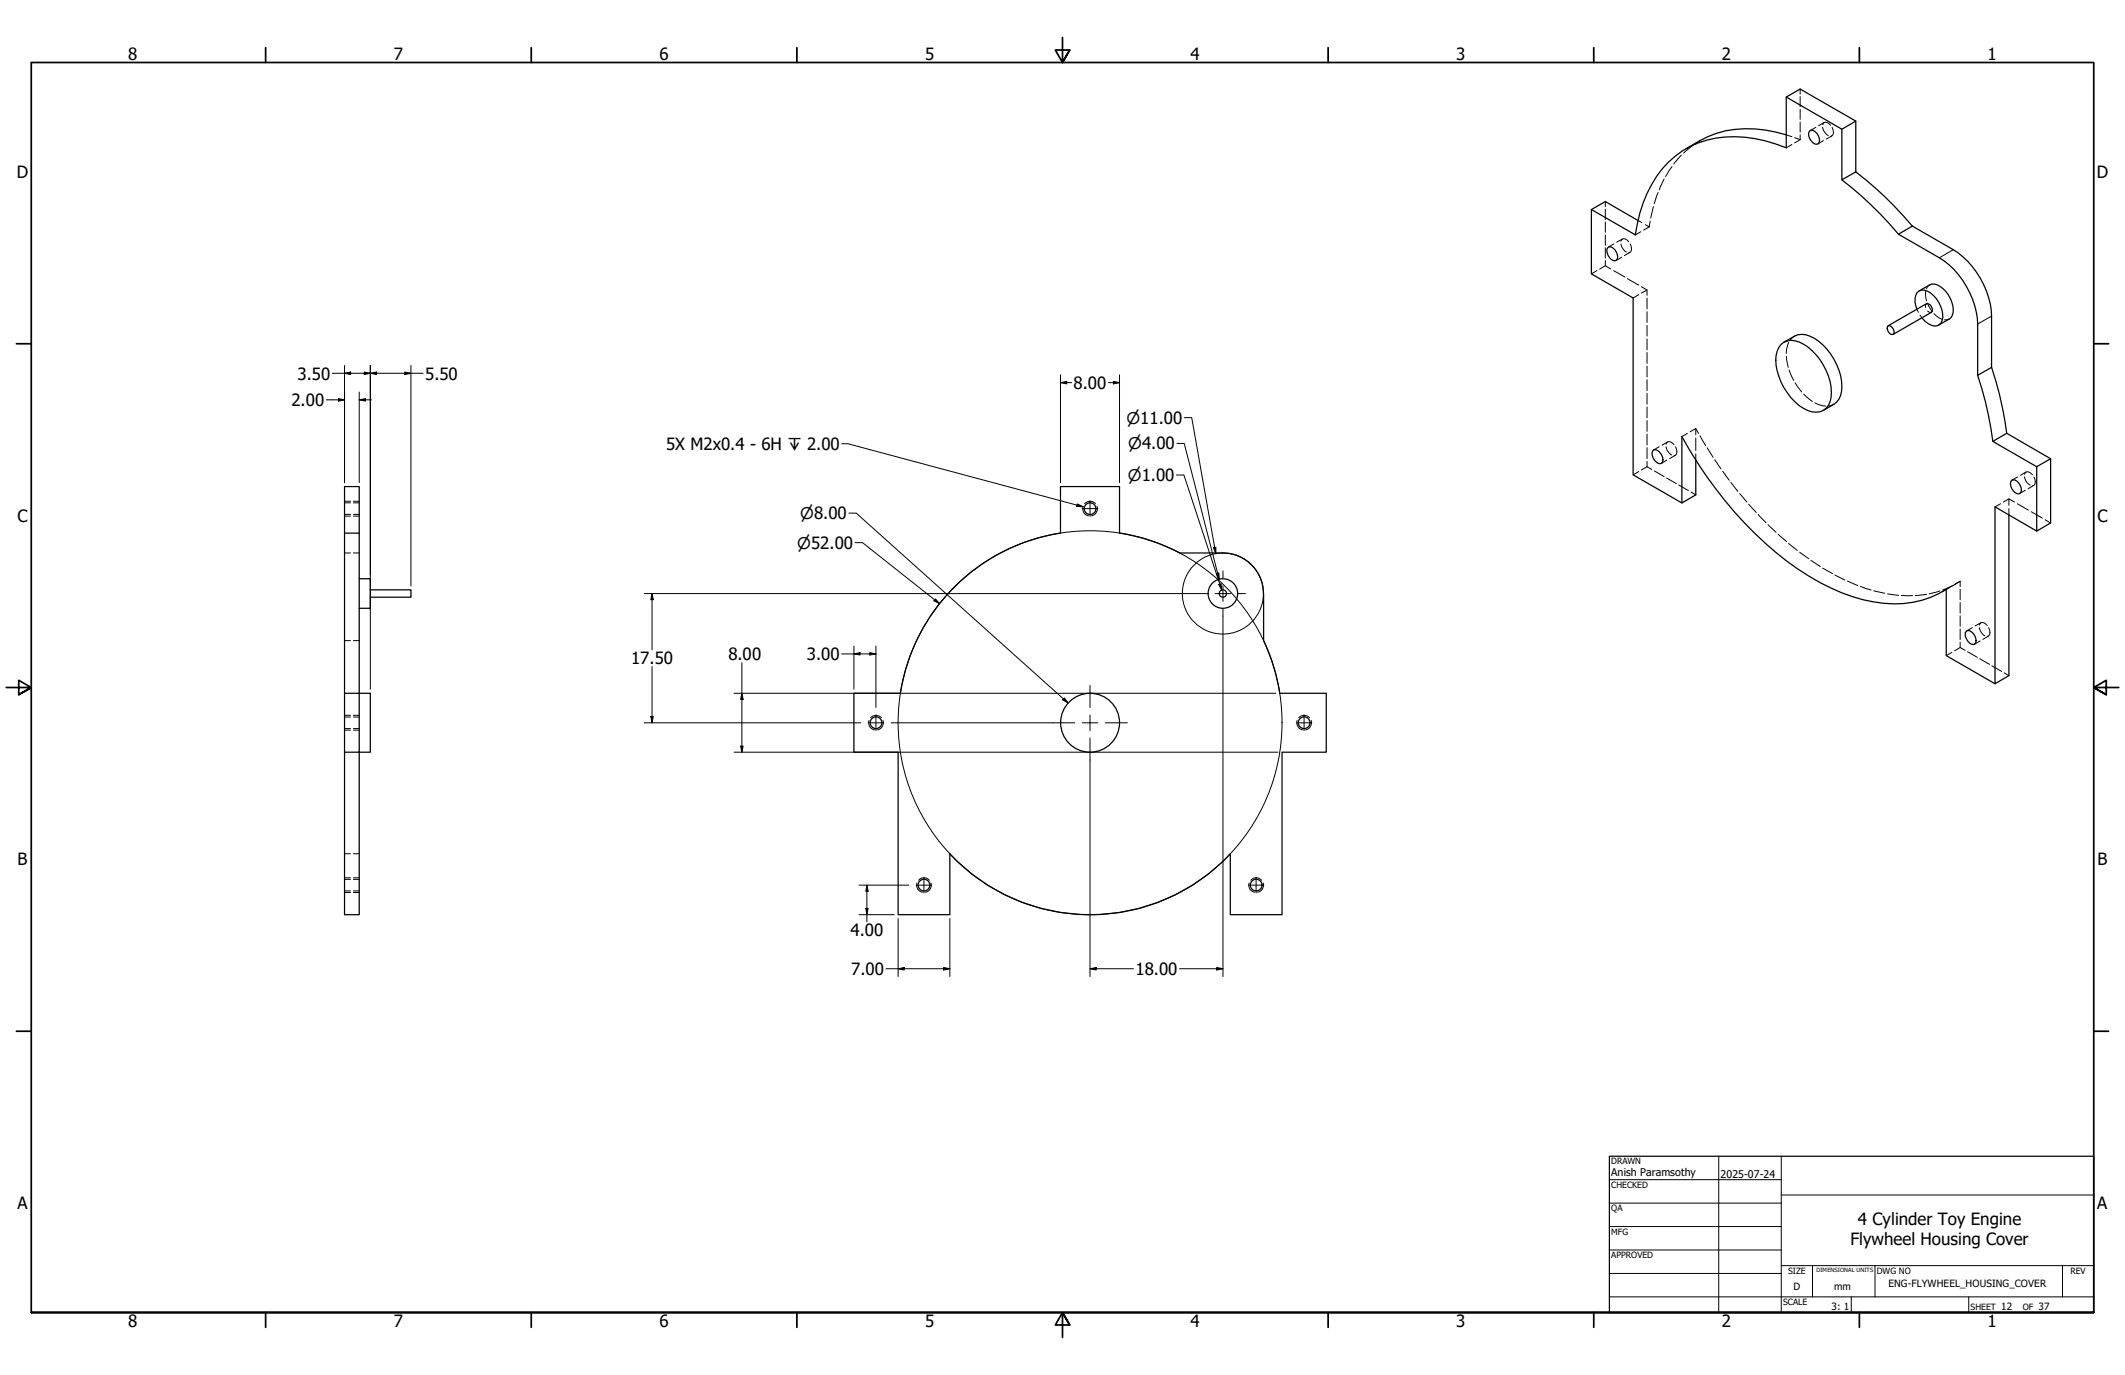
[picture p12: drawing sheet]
<svg xmlns="http://www.w3.org/2000/svg" width="864mm" height="559mm" viewBox="0 0 864 559" stroke-linecap="round" stroke-linejoin="round" font-family="sans-serif">
<defs><g id="words">
<g font-size="6.9">
<text x="52.1" y="24.4">8</text>
<text x="160" y="24.4">7</text>
<text x="268" y="24.4">6</text>
<text x="375.9" y="24.4">5</text>
<text x="483.9" y="24.4">4</text>
<text x="591.8" y="24.4">3</text>
<text x="699.8" y="24.4">2</text>
<text x="807.7" y="24.4">1</text>
<text x="6.9" y="72.3">D</text>
<text x="852.1" y="72.3">D</text>
<text x="121" y="154.2">3.50</text>
<text x="172.7" y="154.2">5.50</text>
<text x="436.3" y="158">8.00</text>
<text x="118.4" y="165">2.00</text>
<text x="270.7" y="182.9">5X M2x0.4 - 6H ↧ 2.00</text>
<text x="7.1" y="212">C</text>
<text x="852.4" y="212">C</text>
<text x="256.5" y="269.9">17.50</text>
<text x="296" y="268.4">8.00</text>
<text x="327.9" y="268.2">3.00</text>
<text x="7.2" y="351.7">B</text>
<text x="852.4" y="351.7">B</text>
<text x="345.6" y="380.5">4.00</text>
<text x="345.9" y="396.2">7.00</text>
<text x="461.5" y="396.2">18.00</text>
<text x="7.1" y="491.4">A</text>
<text x="852.3" y="491.4">A</text>
<text x="755.1" y="497.8">4 Cylinder Toy Engine</text>
<text x="752" y="506">Flywheel Housing Cover</text>
<text x="52.1" y="539.4">8</text>
<text x="160" y="539.4">7</text>
<text x="268" y="539.4">6</text>
<text x="375.9" y="539.4">5</text>
<text x="483.9" y="539.4">4</text>
<text x="591.8" y="539.4">3</text>
<text x="699.8" y="539.4">2</text>
<text x="807.7" y="539.4">1</text>
</g>
<g font-size="6.5">
<text x="457.8" y="172.1">⌀11.00</text>
<text x="458.5" y="182.6">⌀4.00</text>
<text x="458.4" y="195.4">⌀1.00</text>
<text x="325.2" y="210.9">⌀8.00</text>
<text x="324" y="222.9">⌀52.00</text>
</g>
<g font-size="4.3">
<text x="654.8" y="477.8">Anish Paramsothy</text>
<text x="699.3" y="478.6">2025-07-24</text>
</g>
<g font-size="4.1">
<text x="728.9" y="524.1">D</text>
<text x="745.4" y="524.1">mm</text>
<text x="767.5" y="522.9">ENG-FLYWHEEL_HOUSING_COVER</text>
<text x="744.3" y="532.6">3: 1</text>
<text x="813.2" y="532.6">12</text>
<text x="828.5" y="532.6">37</text>
</g>
<g font-size="3.5">
<text x="654.8" y="473.2">DRAWN</text>
<text x="654.8" y="482.8">CHECKED</text>
<text x="654.8" y="492.3">QA</text>
<text x="654.8" y="501.8">MFG</text>
<text x="654.8" y="511.4">APPROVED</text>
<text x="726.7" y="517.7">SIZE</text>
<text x="762.8" y="517.7">DWG NO</text>
<text x="841.4" y="517.7">REV</text>
<text x="724.7" y="530.4">SCALE</text>
<text x="800.9" y="532.6">SHEET</text>
<text x="822.1" y="532.6">OF</text>
</g>
<text font-size="2.3" x="738.3" y="516.9">DIMENSIONAL UNITS</text>
</g></defs>
<!-- layer: Hidden (ANSI) -->
<g fill="none" stroke="#000" stroke-width=".41">
<path d="M731.6 36.2v2M731.6 39.2v4.2M687.9 59.1l-3.7 3.1M690.9 57.1l-2.1 1.4M725.9 54.8l2.3 .8M728.2 58.7l-2.3 1.4M729.4 55.9l2.2 .9M731.6 44.5v4M731.6 49.6v4.1M731.6 54.7v2.1M731.6 56.8l-2.3 1.3M737.9 51.8l-2.3 1.3"/>
<path d="M740.7 51.8a4.7 4.7 0 0 0 2.3 3.3M740.8 50.7l.4-.8a2.16 2.16 0 0 1 2.8 1M741 57.1l-2.2 1.4M741.3 49.8l-2.2 1.3M744.5 55.2l-2.3 1.3M744.5 51.8h.1a2.4 2.4 0 0 1-.6 3.6M673.9 78.2l-1.6 4.6M676.3 72.8l-2 4.4M679.5 67.7l-2.6 4.1M683.3 63.1l-3.1 3.6M652.4 81.9v2.1M652.4 85v4.2"/>
<path d="M652.4 90.2v4.2M652.4 95.5v4.2M655.9 99.1l-2.2 1.3M658.7 98l.5-.8a2.11 2.11 0 0 1 2.7 1M658.7 99.1a4.6 4.6 0 0 0 2.3 3.3M659.3 97.2l-2.3 1.2M662.6 99.1v.1a2.4 2.4 0 0 1-.6 3.5M665.7 89.6l1.5 .8M666.8 94.2l-2.2 1.2M668.7 91.3l1.5 .9M670.2 92.2l-2.2 1.3M670.6 89.9l-.4 2.3"/>
<path d="M672 83.9l-1.1 4.7M649 110l-2.3 1.3M652.4 105.9v2.1l2.2 1.3M652.4 100.7v4.2M652.4 108l-2.3 1.3M655.8 110l4.5 2.6M659.1 104.5l-2.3 1.4M661.4 113.3l4.6 2.6M662.4 102.6l-2.3 1.3M666 119.8l-2.3 1.3M667.1 116.5l2.3 1.4v2.1M669.4 117.9l-2.3 1.2"/>
<path d="M782.6 118.3l-.1 1.5 .5 2.4M784.2 115.8l-1.3 1.5M669.4 121.2v4.3M669.4 126.7v4.4M669.4 132.2v4.4M669.4 137.7v4.5M726.9 139.2l-.8 2.8-.2 1.6M729.2 136.7l-1.6 1.5M779 125.7l.6 1.2M780.3 128.1l.7 1.1M782.9 123.4l-.3 .4v1.2M783.3 123.2l2 3.5"/>
<path d="M783.4 126.4l1.5 .5M785.9 127.4l1.9 1.7 1.4 .6M792.2 129.7l-2 .3M669.4 143.3v4.4M669.4 148.8v4.4M669.4 154.3v4.5M669.4 159.8v4.5M726 144.8l.8 4.5M727.1 150.4l1.9 4.2M729.6 155.6l2.6 3.7M669.4 165.4v4.4M669.4 170.9v4.4"/>
<path d="M669.4 176.4v4.4M677.7 179.6l-2.3 1.3M685.7 176.1l-2.2 1.3M689.2 174.2l1.1 1.9M689.2 174.2v2.5M689.2 178v5.1M689.2 174.2l-2.3 1.3M690.9 177.1l2.3 3.9M733 160.1l3.5 3M737.6 163.7l1.4 .7 2.9 .6M745.2 164.3l-2.1 .7M666 191.6l-2.3 1.4"/>
<path d="M669.4 181.9v4.5M669.4 187.5v2.2M669.4 189.7l1.9 1.1M669.4 189.7l-2.3 1.3M672.3 191.4l4 2.3M674.3 181.5l-2.3 1.4M677.1 180.5a1.21 1.21 0 0 1 1.8-.9l1.4 1.1M677.1 181.5a4.5 4.5 0 0 0 2.3 3.4M677.3 194.2l3.9 2.3M677.4 187l-2.2 1.3M680.8 185l-2.2 1.4M680.9 181.6l.1 .1a2.88 2.88 0 0 1 0 3.3l-.6 .2"/>
<path d="M682.2 197.1l4 2.3M687.2 200l2 1.1M689.2 184.4v2.5M693.8 182l2.4 3.9M696.8 186.8l2.6 3.8M700.1 191.5l2.7 3.7M703.5 196.1l2.7 3.6M820 193.8l-2.3 1.3M822.8 192.8l.4-.8a2.16 2.16 0 0 1 2.8 1M822.8 193.8a4.5 4.5 0 0 0 2.3 3.4M823.1 199.3l-2.3 1.2M823.3 191.8l-2.2 1.4"/>
<path d="M826.5 197.3l-2.3 1.3M826.6 193.9a2.88 2.88 0 0 1 0 3.3l-.5 .2M140 209h2.4M140 204.3h2.4M143.6 209h2.4M143.6 204.3h2.4M707 200.6l2.9 3.4M710.6 204.9l3.1 3.4M714.5 209.1l3.2 3.3M718.5 213.2l3.3 3.1M722.6 217.1l3.5 3M813.1 204.7l-2.3 1.3"/>
<path d="M816.4 206.7v2.6M816.4 202.8l-2.2 1.2M818.7 204l-2.3-1.2v2.6M819.8 204.7l4.6 2.6M825.5 208l4.5 2.6M831.2 211.3l2.2 1.2M140 224.7h2.4M143.6 224.7h2.4M726.9 220.9l3.5 2.8M731.4 224.4l3.7 2.7M736 227.8l3.8 2.5M740.7 230.9l4 2.2"/>
<path d="M745.7 233.7l4 2M750.8 236.2l4.2 1.7M756.1 238.3l4.3 1.5M792.3 238.8l-1.3 .7M793.2 238.2l-2.2 1.3M793.7 237.9l-4.2 1.9M794.9 237.3l-1.3 .8M796.6 236.2v2.2M796.6 239.5v4.3M796.6 236.2l-2 1.2M796.6 236.2l-2.2 1.3M761.5 240.1l4.4 1"/>
<path d="M767.1 241.4l4.5 .5M772.7 242l4.5 .1M783 241.6l-4.6 .5M788.4 240.2l-4.4 1.1M796.6 244.9v4.3M796.6 250.3v4.2M796.6 255.6v4.3M801.6 255.1l-2.3 1.2M804.4 254l.5-.8a2.11 2.11 0 0 1 2.7 1M804.4 255.1a4.6 4.6 0 0 0 2.2 3.3M805 253.1l-2.3 1.3M808.1 258.5l-2.3 1.3"/>
<path d="M808.2 255.1a2.32 2.32 0 0 1-.5 3.5M140 260.3h2.4M143.6 260.3h2.4M793.2 265.1l-2.2 1.3M796.6 261v2.1l2 1.2M796.6 263.1l-2.2 1.4M799.6 264.9l4 2.2M804.5 267.7l4 2.3M804.7 260.5l-2.3 1.3M809.5 270.6l3.9 2.3M814.5 273.4l1.9 1.2M140 296.1h2.4"/>
<path d="M140 291.4h2.4M143.6 296.1h2.4M143.6 291.4h2.4M140 347h2.4M140 357.4h2.4M143.6 347h2.4M143.6 357.4h2.4M140 362.1h2.4M143.6 362.1h2.4"/>
</g>
<!-- layer: Hidden Narrow (ANSI) -->
<g fill="none" stroke="#000" stroke-width=".41">
<path d="M140 209.7h2.4M140 203.7h2.4M143.6 209.7h2.4M143.6 203.7h2.4M440.2 205.8a2.84 2.84 0 0 0 2.2 3.8M440.8 204.7a2.87 2.87 0 0 1 4.4 0M445.8 205.8a2.94 2.94 0 0 1-2.2 3.8M140 296.7h2.4M140 290.7h2.4M143.6 296.7h2.4M143.6 290.7h2.4M353.2 292.8a2.84 2.84 0 0 0 2.2 3.8"/>
<path d="M353.8 291.7a2.87 2.87 0 0 1 4.4 0M358.8 292.8a2.94 2.94 0 0 1-2.2 3.8M527.2 292.8a2.94 2.94 0 0 0 2.2 3.8M527.8 291.7a2.87 2.87 0 0 1 4.4 0M532.8 292.8a2.94 2.94 0 0 1-2.2 3.8M140 356.7h2.4M143.6 356.7h2.4M372.7 358.8a2.76 2.76 0 0 0 2.2 3.8M373.3 357.8a2.87 2.87 0 0 1 4.4 0M378.3 358.8a2.85 2.85 0 0 1-2.2 3.8M507.7 358.8a2.76 2.76 0 0 0 2.2 3.8M508.3 357.8a2.87 2.87 0 0 1 4.4 0"/>
<path d="M513.3 358.8a2.85 2.85 0 0 1-2.2 3.8M140 362.7h2.4M143.6 362.7h2.4"/>
</g>
<!-- layer: Visible (ANSI) -->
<g fill="none" stroke="#000" stroke-width=".51">
<path d="M725.9 39.4l22.6 13.1 5.7-3.3M725.9 54.8a44.2 44.2 0 0 0-40.7 5.7M735.5 53.1a3.2 3.2 0 0 1 3.8 3 1.74 1.74 0 0 1-.9 2.5 3.9 3.9 0 0 1-2.9-5.5zM748.5 52.5v20.6l5.7-3.2M748.5 73.1a148 148 0 0 1 23 22.1M754.2 69.9v-20.7l-22.6-13-5.7 3.2v20.7a49.2 49.2 0 0 0-35.8-2 37.9 37.9 0 0 0-20.7 20.5 60.8 60.8 0 0 0-4.8 16.8l-17.9-10.2M754.2 69.9a143.7 143.7 0 0 1 23 22M665.7 89.6l-13.3-7.7-5.7 3.3v26.1l17 9.8v71.9l19.8 11.4M777.2 91.9l16.6 9.6a34.5 34.5 0 0 1 15.6 27v20.8M777.2 91.9l-5.7 3.3 16.7 9.6a34.5 34.5 0 0 1 15.5 26.9v20.8l5.7-3.2M653.5 100.5a2.52 2.52 0 0 1 3.4 2 2.34 2.34 0 0 1-.6 3.5 4.1 4.1 0 0 1-3.1-5zM779.9 118.2l4.3-2.4a5.7 5.7 0 0 1 6.5 2.6 11.1 11.1 0 0 1 2.7 9.7l-1.2 1.6-4.3 2.4"/>
<path d="M723.8 140a7.2 7.2 0 0 1 9.2-.1 24.4 24.4 0 0 1 11.2 21.5 6.3 6.3 0 0 1-9.4 5.5 23.7 23.7 0 0 1-12.6-16.2 11.5 11.5 0 0 1 1.6-10.7zM725 139.1l4.2-2.4a8.8 8.8 0 0 1 9.8 1.9 24.4 24.4 0 0 1 9.4 20.4 6.9 6.9 0 0 1-3.2 5.3l-4.2 2.5M767.3 132.4l15.6-9a2.32 2.32 0 0 1 2 3.5l-15.5 9M767.4 132.4a2.4 2.4 0 0 1 2.1 3.4 2.18 2.18 0 0 1-2.4-3zM779 125.7a7.4 7.4 0 0 1 .1-6.8 3.9 3.9 0 0 1 5.5 .2 11.7 11.7 0 0 1 4.6 11.3 3 3 0 0 1-4.5 1.7l-2.5-1.7-1.2-1.2M803.7 152.5a137.9 137.9 0 0 1 6.2 26.9M809.4 149.3a138.6 138.6 0 0 1 6.1 26.8M815.5 176.1l17.9 10.3v26.1l-5.7 3.3v-26.1M815.5 176.1l-5.6 3.3 17.8 10.3 5.7-3.3M671.9 182.9a3.5 3.5 0 0 1 3.9 4l-.5 1.3a3.2 3.2 0 0 1-3.8-2.9v-1.8zM689.2 186.9v14.2l-5.7 3.3v-27a157.9 157.9 0 0 0 47.1 53.8 73.8 73.8 0 0 0 39 14.2 37.9 37.9 0 0 0 21.4-5.9v26.9l19.8 11.5M817.6 195.2a3.2 3.2 0 0 1 3.8 3 1.76 1.76 0 0 1-1 2.5 4 4 0 0 1-2.8-5.5z"/>
<path d="M140 216.7h6v65h4.5v24h-4.5v66h-6v-174h6v19M816.4 209.3v65.3l-5.6 3.3v-71.9l16.9 9.8M146 235.2h4.5v12h-4.5M150.5 239.7h16.5v3h-16.5M387.8 238.6a77.7 77.7 0 0 1 43.2-21.9v-19h24v18.9a77.1 77.1 0 0 1 24.4 8.1h17.6a16.6 16.6 0 0 1 16.5 16.5v19.1l2.4 5.5 1.9 5.7 2.3 10.2h18.9v24h-18v66h-21v-24.7a78 78 0 0 1-114 0v24.7h-21v-66h-18v-24h19a77.6 77.6 0 0 1 21.8-43.1zM791 239.5l-1.8 1M799.2 256.5a2.52 2.52 0 0 1 3.4 1.9 2.34 2.34 0 0 1-.6 3.5 4.2 4.2 0 0 1-3.2-4.9zM140 281.7h6v24h-6"/>
<circle cx="443" cy="206.7" r="2.38"/>
<circle cx="497" cy="241.2" r="1.49"/>
<circle cx="497" cy="241.2" r="6"/>
<circle cx="356" cy="293.7" r="2.38"/>
<circle cx="443" cy="293.7" r="12"/>
<circle cx="530" cy="293.7" r="2.38"/>
<circle cx="375.5" cy="359.7" r="2.38"/>
<circle cx="510.5" cy="359.7" r="2.38"/>
</g>
<!-- layer: Visible Narrow (ANSI) -->
<path d="M793.8 101.5l-5.6 3.3M809.4 128.5l-5.7 3.2" fill="none" stroke="#000" stroke-width=".41"/>
<!-- layer: Border (ANSI) -->
<g fill="none" stroke="#000" stroke-width=".7">
<path d="M107.9 19.4v6M215.9 19.4v6M323.8 19.4v6M431.8 15.2v10.2l-2.9-5.1h5.8l-2.9 5.1 2.9-5.1M539.8 19.4v6M647.7 19.4v6M755.6 19.4v6M6.7 139.7h6M850.9 139.7h6M2.5 279.4h10.2l-5.1-2.9v5.8l5.1-2.9-5.1 2.9M861.1 279.4h-10.2l5.1-2.9v5.8l-5.1-2.9 5.1 2.9M6.7 419.1h6"/>
<path d="M850.9 419.1h6M12.7 533.4v-508h838.2v508h-838.2h838.2M107.9 533.4v6M215.9 533.4v6M323.8 533.4v6M434.7 538.5l-2.9-5.1 2.9 5.1h-5.8l2.9-5.1v10.2M539.8 533.4v6M647.7 533.4v6M755.6 533.4v6"/>
</g>
<!-- layer: Title (ANSI) -->
<g fill="none" stroke="#000" stroke-width=".41">
<path d="M654 479.4h69.9M698.5 469.9v63.5M723.9 469.9v63.5M654 488.9h69.9M654 498.5h69.9M723.9 485.6h127M654 508h69.9M654 517.5h69.9M723.9 514.3h127M736.6 514.3v12.7M762 514.3v12.7M838.2 514.3v12.7"/>
<path d="M654 527h196.9M752.3 527v6.4M800.1 527v6.4"/>
</g>
<path d="M654 469.9h196.9v63.5h-196.9z" fill="none" stroke="#000" stroke-width=".51"/>
<!-- layer: Sketch Geometry (ANSI) -->
<g fill="none" stroke="#000" stroke-width=".41">
<circle cx="497" cy="241.2" r="16.5"/>
<circle cx="443" cy="293.7" r="78"/>
</g>
<!-- layer: Dimension (ANSI) -->
<g fill="none" stroke="#000" stroke-width=".41">
<path d="M135.1 151.7h36.9M140 151.7l2.5-.5v1zM140 148.5v47.7M146 159.3v36.9M148 151.2l2.5 .5-2.5 .5zM150.5 151.7l2.5-.5v1zM150.5 148.5v131.6M164.5 151.2l2.5 .5-2.5 .5zM167 148.5v89.6M431 155.5l2.5-.5v1zM431 155.5h4.5M431 152.3v43.9"/>
<path d="M450.5 155.5h4.5M452.5 155l2.5 .5-2.5 .5zM455 152.3v43.9M132.6 162.5h7.4M137.5 162l2.5 .5-2.5 .5zM146 162.5l2.5-.5v1zM146 162.5h5M481.3 169.7h3l9.8 55.3M478.1 193h3l15.4 46.8M478.3 180.2h3l14.2 55.2M345 208.5h3l86.1 77.2M347.5 220.5h3l31.3 24.8"/>
<path d="M493.2 222.6l1-.2-.1 2.6zM494.4 233.1l1-.2 .1 2.5zM495.3 237.6l1-.4 .2 2.6zM261.8 241.2h226M265 241.2l.5 2.5h-1zM265 241.2v22.9M380.2 243.4l1.6 1.9-2.3-1.1zM497 250.4v146.5M265 270.9v22.9M301.5 269.3v36.4M342.1 265.7h13.9M347 265.7l2.5-.5v1z"/>
<path d="M347 262.6v17.5M353.5 265.2l2.5 .5-2.5 .5zM356 262.6v24.9M261.8 293.8h88M264.5 291.2h1l-.5 2.6zM298.3 281.7h144.6M301.5 281.7l.5 2.5h-1zM362.2 293.8h65.6M432.6 283.7l1.5 2-2.2-1.3zM443.1 281.7h75.4M298.3 305.7h144.6M301 303.2h1l-.5 2.5z"/>
<path d="M443 308.9v88M443.1 305.7h76.3M349.1 359.7h20.2M352.3 359.7l.5 2.5h-.9zM352.3 359.7v14.9M349.1 371.7h14.3M351.9 369.2h.9l-.5 2.5zM365 373.3v23.6M386 373.3v23.6M360 393.7h26M365 393.7l2.5-.5v1zM383.5 393.2l2.5 .5-2.5 .5z"/>
<path d="M443 393.7l2.5-.5v1zM443 393.7h17.6M479.4 393.7h17.6M494.5 393.2l2.5 .5-2.5 .5z"/>
</g>
<g fill="#000">
<path d="M140 151.7l2.5-.5v1zM148 151.2l2.5 .5-2.5 .5zM150.5 151.7l2.5-.5v1zM164.5 151.2l2.5 .5-2.5 .5zM431 155.5l2.5-.5v1zM452.5 155l2.5 .5-2.5 .5zM137.5 162l2.5 .5-2.5 .5zM146 162.5l2.5-.5v1zM493.2 222.6l1-.2-.1 2.6zM494.4 233.1l1-.2 .1 2.5zM495.3 237.6l1-.4 .2 2.6zM265 241.2l.5 2.5h-1z"/>
<path d="M380.2 243.4l1.6 1.9-2.3-1.1zM347 265.7l2.5-.5v1zM353.5 265.2l2.5 .5-2.5 .5zM264.5 291.2h1l-.5 2.6zM301.5 281.7l.5 2.5h-1zM432.6 283.7l1.5 2-2.2-1.3zM301 303.2h1l-.5 2.5zM351.9 369.2h.9l-.5 2.5zM352.3 359.7l.5 2.5h-.9zM365 393.7l2.5-.5v1zM383.5 393.2l2.5 .5-2.5 .5zM443 393.7l2.5-.5v1z"/>
<path d="M494.5 393.2l2.5 .5-2.5 .5z"/>
</g>
<!-- layer: Symbol (ANSI) -->
<path d="M342.1 180.3h2.5l95.5 25.6M437.8 204.8l2.3 1.1-2.5-.1z" fill="none" stroke="#000" stroke-width=".41"/>
<path d="M437.8 204.8l2.3 1.1-2.5-.1z" fill="#000"/>
<!-- layer: Center Mark (ANSI) -->
<g fill="none" stroke="#000" stroke-width=".41">
<path d="M439.8 206.7h6.4M443 203.5v6.4M497 232v3.1M497 238.1v6.3M487.8 241.2h3.1M493.8 241.2h6.4M497 247.4v3M503.2 241.2h3M443 278.6v8.9M352.8 293.8h6.4M356 290.6v6.3M427.8 293.8h9"/>
<path d="M439.8 293.8h6.4M443 290.6v6.3M443 299.9v9M449.2 293.8h9M526.8 293.8h6.3M530 290.6v6.3M372.3 359.7h6.4M375.5 356.6v6.3M507.3 359.7h6.4M510.5 356.6v6.3"/>
</g>
<use href="#words"/>
</svg>
